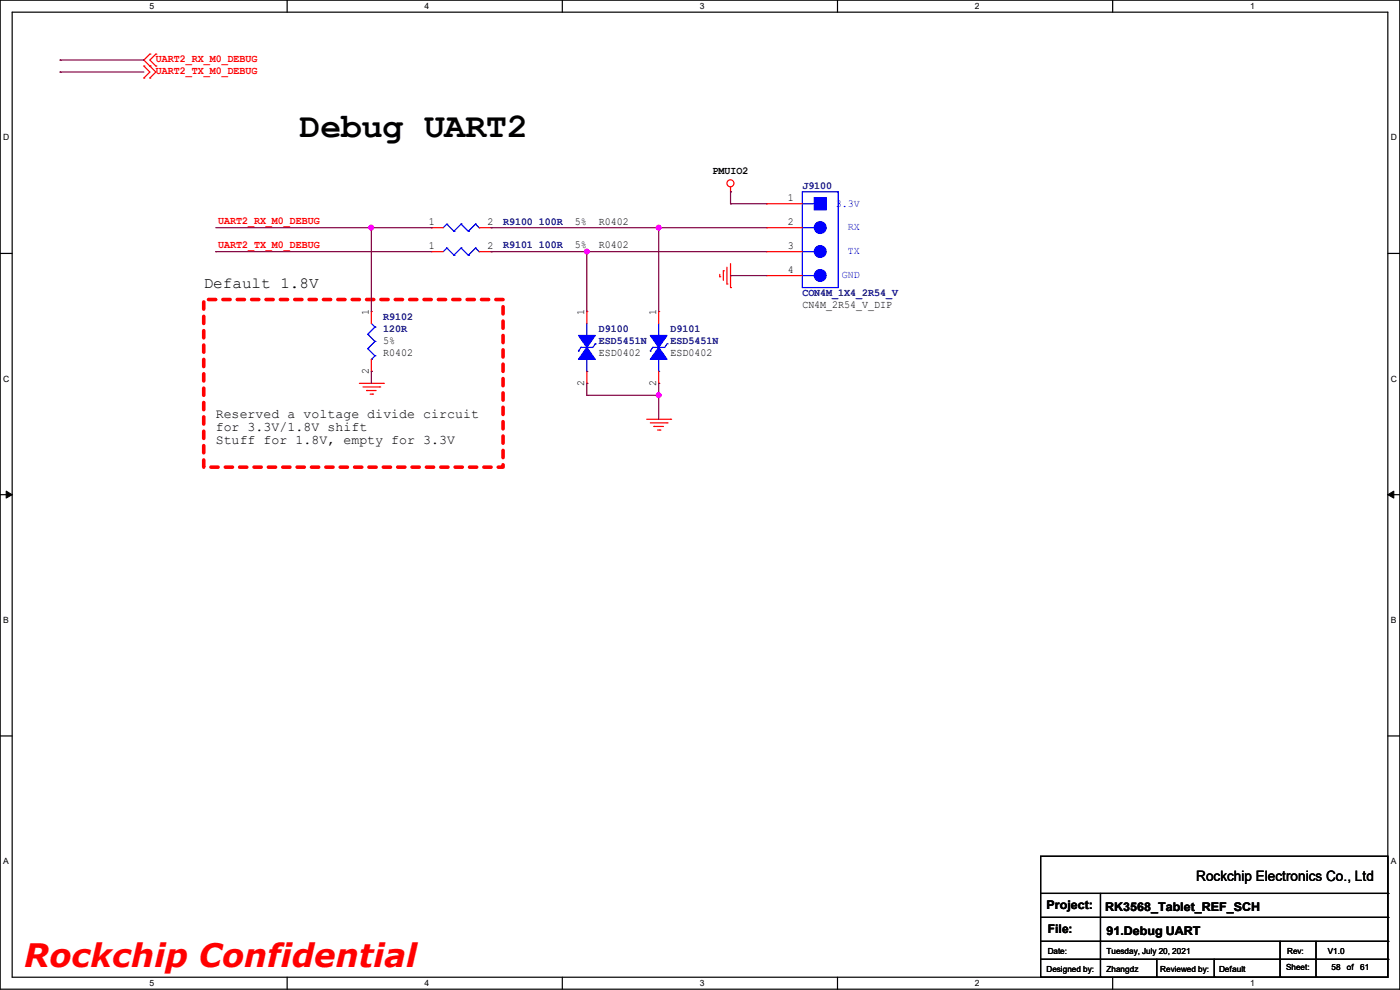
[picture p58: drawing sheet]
<svg xmlns="http://www.w3.org/2000/svg" width="297mm" height="210mm" viewBox="0 0 297 210" stroke-linecap="round" stroke-linejoin="round" font-family="sans-serif">
<defs><g id="words">
<text font-size="7.4" x="63.5" y="29">Debug UART2</text>
<text font-size="6.9" fill="#f00" x="5.1" y="205.1">Rockchip Confidential</text>
<text font-size="3.3" x="43.2" y="61.1">Default 1.8V</text>
<text font-size="3" x="253.8" y="186.9">Rockchip Electronics Co., Ltd</text>
<g font-size="2.8">
<text x="45.8" y="88.6">Reserved a voltage divide circuit</text>
<text x="45.8" y="91.4">for 3.3V/1.8V shift</text>
<text x="45.8" y="94.2">Stuff for 1.8V, empty for 3.3V</text>
</g>
<g font-size="2.5">
<text x="222" y="192.9">Project:</text>
<text x="222.3" y="198">File:</text>
<text x="234.5" y="193.2">RK3568_Tablet_REF_SCH</text>
<text x="234.7" y="198.2">91.Debug UART</text>
</g>
<g font-size="2.3" fill="#f00">
<text x="33.1" y="15.6">UART2_TX_M0_DEBUG</text>
<text x="33.1" y="13.1">UART2_RX_M0_DEBUG</text>
<text x="46.3" y="47.6">UART2_RX_M0_DEBUG</text>
<text x="46.3" y="52.7">UART2_TX_M0_DEBUG</text>
</g>
<g font-size="2.3">
<text x="151.2" y="37">PMUIO2</text>
<text x="91" y="47.8">1</text>
<text x="103.4" y="47.8">2</text>
<text x="122" y="47.6">5%</text>
<text x="127" y="47.6">R0402</text>
<text x="167.2" y="42.7">1</text>
<text x="167.2" y="47.8">2</text>
<text x="91" y="52.8">1</text>
<text x="103.4" y="52.8">2</text>
<text x="122" y="52.7">5%</text>
<text x="127" y="52.7">R0402</text>
<text x="167.2" y="52.8">3</text>
<text x="167.2" y="57.9">4</text>
<text x="170.2" y="65.4">CN4M_2R54_V_DIP</text>
<text x="78.2" y="66.8" transform="rotate(-90 78.2 66.8)">1</text>
<text x="124" y="66.8" transform="rotate(-90 124 66.8)">1</text>
<text x="139.2" y="66.8" transform="rotate(-90 139.2 66.8)">1</text>
<text x="81.3" y="75.6">R0402</text>
<text x="81.3" y="73">5%</text>
<text x="127" y="75.6">ESD0402</text>
<text x="142.3" y="75.6">ESD0402</text>
<text x="78.2" y="79.3" transform="rotate(-90 78.2 79.3)">2</text>
<text x="124" y="81.8" transform="rotate(-90 124 81.8)">2</text>
<text x="139.2" y="81.8" transform="rotate(-90 139.2 81.8)">2</text>
</g>
<g font-size="2.3" fill="#000080">
<text x="170.2" y="40">J9100</text>
<text x="106.7" y="47.6">R9100 100R</text>
<text x="106.7" y="52.7">R9101 100R</text>
<text x="170.2" y="62.9">CON4M_1X4_2R54_V</text>
<text x="81.3" y="67.9">R9102</text>
<text x="81.3" y="70.5">120R</text>
<text x="127" y="70.5">D9100</text>
<text x="142.3" y="70.5">D9101</text>
<text x="127" y="73">ESD5451N</text>
<text x="142.3" y="73">ESD5451N</text>
</g>
<g font-size="2.3" fill="#00f">
<text x="177.3" y="43.8">3.3V</text>
<text x="179.9" y="54">TX</text>
<text x="179.9" y="48.9">RX</text>
<text x="178.6" y="59.1">GND</text>
</g>
<g font-size="1.8">
<text x="31.7" y="1.9">5</text>
<text x="90.1" y="1.9">4</text>
<text x="148.5" y="1.9">3</text>
<text x="206.8" y="1.9">2</text>
<text x="265.2" y="1.9">1</text>
<text x=".7" y="29.8">D</text>
<text x="295.1" y="29.8">D</text>
<text x=".7" y="80.9">C</text>
<text x="295.1" y="80.9">C</text>
<text x=".7" y="132.1">B</text>
<text x="295.1" y="132.1">B</text>
<text x=".7" y="183.3">A</text>
<text x="295.1" y="183.3">A</text>
<text x="222.3" y="202.3">Date:</text>
<text x="234.7" y="202.3">Tuesday, July 20, 2021</text>
<text x="273.1" y="202.3">Rev:</text>
<text x="281.7" y="202.3">V1.0</text>
<text x="31.7" y="209.2">5</text>
<text x="90.1" y="209.2">4</text>
<text x="148.5" y="209.2">3</text>
<text x="206.8" y="209.2">2</text>
<text x="222" y="206.1">Designed by:</text>
<text x="234.7" y="206.1">Zhangdz</text>
<text x="246.2" y="206.1">Reviewed by:</text>
<text x="258.6" y="206.1">Default</text>
<text x="265.2" y="209.2">1</text>
<text x="272.8" y="205.9">Sheet:</text>
<text x="282.5" y="205.9">58</text>
<text x="285.7" y="205.9">of</text>
<text x="288.6" y="205.9">61</text>
</g>
</g></defs>
<path d="M0 0h297v209.8h-297zM2.6 2.6h291.8v204.7h-291.8z" fill="none" stroke="#000" stroke-width=".25"/>
<g fill="#fff">
<path d="M31.7 .3h1v2h-1z"/>
<path d="M31.7 207.6h1v1.9h-1z"/>
</g>
<path d="M60.9 0v2.6M60.9 207.3v2.5" fill="none" stroke="#000" stroke-width=".25"/>
<g fill="#fff">
<path d="M90.1 .3h1v2h-1z"/>
<path d="M90.1 207.6h1v1.9h-1z"/>
</g>
<path d="M119.3 0v2.6M119.3 207.3v2.5" fill="none" stroke="#000" stroke-width=".25"/>
<g fill="#fff">
<path d="M148.5 .3h.9v2h-.9z"/>
<path d="M148.5 207.6h.9v1.9h-.9z"/>
</g>
<path d="M177.7 0v2.6M177.7 207.3v2.5" fill="none" stroke="#000" stroke-width=".25"/>
<g fill="#fff">
<path d="M206.8 .3h1v2h-1z"/>
<path d="M206.8 207.6h1v1.9h-1z"/>
</g>
<path d="M236.1 0v2.6M236.1 207.3v2.5" fill="none" stroke="#000" stroke-width=".25"/>
<g fill="#fff">
<path d="M265.2 .3h1v2h-1z"/>
<path d="M265.2 207.6h1v1.9h-1z"/>
<path d="M.7 28.2h1.2v1.9h-1.2z"/>
<path d="M295.1 28.2h1.2v1.9h-1.2z"/>
<path d="M.7 79.3h1.2v2h-1.2z"/>
<path d="M295.1 79.3h1.2v2h-1.2z"/>
</g>
<path d="M0 53.8h2.6M294.4 53.8h2.6" fill="none" stroke="#000" stroke-width=".25"/>
<g fill="#fff">
<path d="M.7 130.5h1.2v2h-1.2z"/>
<path d="M295.1 130.5h1.1v2h-1.1z"/>
</g>
<path d="M0 104.9h2.6M294.4 104.9h2.6" fill="none" stroke="#000" stroke-width=".25"/>
<path d="M1.3 104.2l1.3 .7-1.3 .8zM294.4 104.9l1.3-.7v1.5z" fill="#000" stroke="#000" stroke-width=".21"/>
<g fill="#fff">
<path d="M.7 181.7h1.2v2h-1.2z"/>
<path d="M295.1 181.7h1.1v2h-1.1z"/>
</g>
<g fill="none" stroke="#000" stroke-width=".25">
<path d="M0 156.1h2.6M294.4 156.1h2.6M220.8 181.7h73.6v25.6h-73.6zM220.8 189.5h73.6M220.8 194.6h73.6M220.8 199.7h73.6M233.5 189.5v17.8M271.6 199.7v7.6M279.2 199.7v7.6M294.4 189.5h.1M294.4 194.6h.1M294.4 199.7h.1"/>
<path d="M220.8 203.5h73.6M233.5 207.3h.1M245.4 207.3h.1M245.4 203.5v3.8M257.6 207.3h.1M257.6 203.5v3.8M271.6 207.3h.1M279.2 207.3h.1M294.4 203.5h.1"/>
</g>
<path d="M43.2 63.5h63.5v35.6h-63.5z" fill="none" stroke="#f00" stroke-width=".76" stroke-dasharray="1.5 1.5"/>
<g fill="none" stroke="#f00" stroke-width=".25">
<path d="M30.5 16.6h.1M30.5 14h.1M30.5 14l1.3 1.3-1.3 1.3M31.8 16.6h.1M31.8 14h.1M31.8 11.5h.1M31.8 11.5l-1.3 1.2 2.6 2.6-1.3 1.3M33.1 14h.1M33.1 11.5h.1M33.1 11.5l-1.3 1.2 1.3 1.3M155 39.7v1M91.5 53.4h.1"/>
<path d="M91.5 48.3h.1M91.5 48.3h2.5M91.5 53.4h2.5M101.6 48.3h2.6M101.6 53.4h2.6M104.2 53.4h.1M104.2 48.3h.1M152.7 58.7h.1M152.7 58.2v.5M153.5 57.4h.1M153.5 57.4v2.1M154.2 56.7v3.5"/>
<path d="M155 40.7h.1M155 55.9v5.1M162.6 43.2h.1M162.6 48.3h.1M162.6 53.4h.1M162.6 58.5h.1M162.6 43.2h7.6M162.6 48.3h7.6M162.6 53.4h7.6M162.6 58.5h7.6M78.8 66.1h.1M78.8 78.8h.1"/>
<path d="M78.8 66.1v2.5M78.8 76.2v2.6M124.5 66.1h.1M124.5 66.1v2.5M124.5 78.8v2.5M139.7 66.1h.1M139.7 66.1v2.5M139.7 78.8v2.5M154.2 60.2h.1M155 61h.1M76.2 81.3h5.1M77 82.1h3.6"/>
<path d="M77.8 82.8h.1M77.8 82.8h2M78.5 83.6h.5M79 83.6h.1M80.6 82.1h.1M81.3 81.3h.1M124.5 81.3h.1M137.2 88.9h5.1M138 89.7h3.5M138.7 90.5h.1M138.7 90.5h2.1M139.5 91.2h.5"/>
<path d="M139.7 81.3h.1M140 91.2h.1M141.5 89.7h.1M142.3 88.9h.1"/>
<circle cx="155" cy="38.9" r=".74"/>
</g>
<g fill="none" stroke="#00f" stroke-width=".25">
<path d="M94.8 52.6h.1M94.8 47.5h.1M94.8 52.6l-.8 .8M94.8 52.6l1.5 1.5M94.8 47.5l-.8 .8M94.8 47.5l1.5 1.6M96.3 54.1h.1M96.3 49.1h.1M97.8 52.6h.1M97.8 47.5h.1M97.8 52.6l-1.5 1.5M97.8 52.6l1.6 1.5"/>
<path d="M97.8 47.5l-1.5 1.6M97.8 47.5l1.6 1.6M99.4 54.1h.1M99.4 49.1h.1M100.9 52.6h.1M100.9 47.5h.1M100.9 52.6l-1.5 1.5M100.9 52.6l.7 .8M100.9 47.5l-1.5 1.6M100.9 47.5l.7 .8M101.6 53.4h.1M101.6 48.3h.1"/>
<path d="M170.2 40.7h7.6v20.3h-7.6zM170.2 58.5h2.6M170.2 53.4h2.6M170.2 48.3h2.6M170.2 43.2h2.6M172.8 58.5h.1M172.8 53.4h.1M172.8 48.3h.1M172.8 43.2h.1M78 70.9h.1M78 74h.1M78 70.9l1.5 1.5"/>
<path d="M78 74l1.5 1.5M78.8 76.2h.1M78.8 68.6l.7 .8M79.5 69.4h.1M79.5 72.4h.1M79.5 75.5h.1M79.5 69.4l-1.5 1.5M79.5 72.4l-1.5 1.6M79.5 75.5l-.7 .7M122.7 74.5h.1M123.2 73.7h.1M123.2 73.7l-.5 .8"/>
<path d="M124.5 71.2h.1M124.5 78.8h.1M124.5 68.6v2.6M124.5 76.2v2.6M126.3 72.9h.1M126.3 72.9l-.5 .8h-2.6M138 74.5h.1M138.5 73.7h.1M138.5 73.7l-.5 .8M139.7 71.2h.1M139.7 78.8h.1M139.7 68.6v2.6"/>
<path d="M139.7 76.2v2.6M141.5 72.9h.1M141.5 72.9l-.5 .8h-2.5"/>
</g>
<g fill="#00f" stroke="#00f" stroke-width=".25">
<path d="M172.8 42h2.5v2.5h-2.5z" fill-rule="evenodd"/>
<path d="M138 71.2h3.5l-1.8 2.5z" fill-rule="evenodd"/>
<path d="M139.7 73.7l1.8 2.5h-3.5z" fill-rule="evenodd"/>
<path d="M122.7 71.2h3.6l-1.8 2.5z" fill-rule="evenodd"/>
<path d="M124.5 73.7l1.8 2.5h-3.6z" fill-rule="evenodd"/>
<circle cx="174" cy="58.4" r="1.25"/>
<circle cx="174" cy="53.4" r="1.25"/>
<circle cx="174" cy="48.3" r="1.25"/>
</g>
<g fill="none" stroke="#800040" stroke-width=".25">
<path d="M12.7 15.3h.1M12.7 12.7h.1M12.7 15.3h17.8M12.7 12.7h17.8M45.8 53.4h.1M45.8 48.3h45.7M45.8 53.4h45.7M78.8 48.3h.1M78.8 48.3v17.8M91.5 48.3h.1M104.2 48.3h.1M104.2 53.4h.1"/>
<path d="M104.2 48.3h58.4M104.2 53.4h58.4M124.5 53.4h.1M124.5 53.4v12.7M139.7 48.3h.1M139.7 48.3v17.8M155 58.5h.1M155 43.2h.1M155 40.7h.1M155 58.5h7.6M155 43.2h7.6M155 40.7v2.5"/>
<path d="M78.8 78.8h.1M78.8 78.8v2.5M124.5 83.9h.1M124.5 81.3h.1M124.5 83.9h15.2M124.5 81.3v2.6M139.7 81.3h.1M139.7 83.9h.1M139.7 81.3v7.6"/>
</g>
<g fill="#f0f" stroke="#f0f" stroke-width=".25">
<circle cx="78.8" cy="48.3" r=".49"/>
<circle cx="139.7" cy="83.8" r=".49"/>
<circle cx="124.5" cy="53.4" r=".49"/>
<circle cx="139.7" cy="48.3" r=".49"/>
</g>
<use href="#words"/>
</svg>
